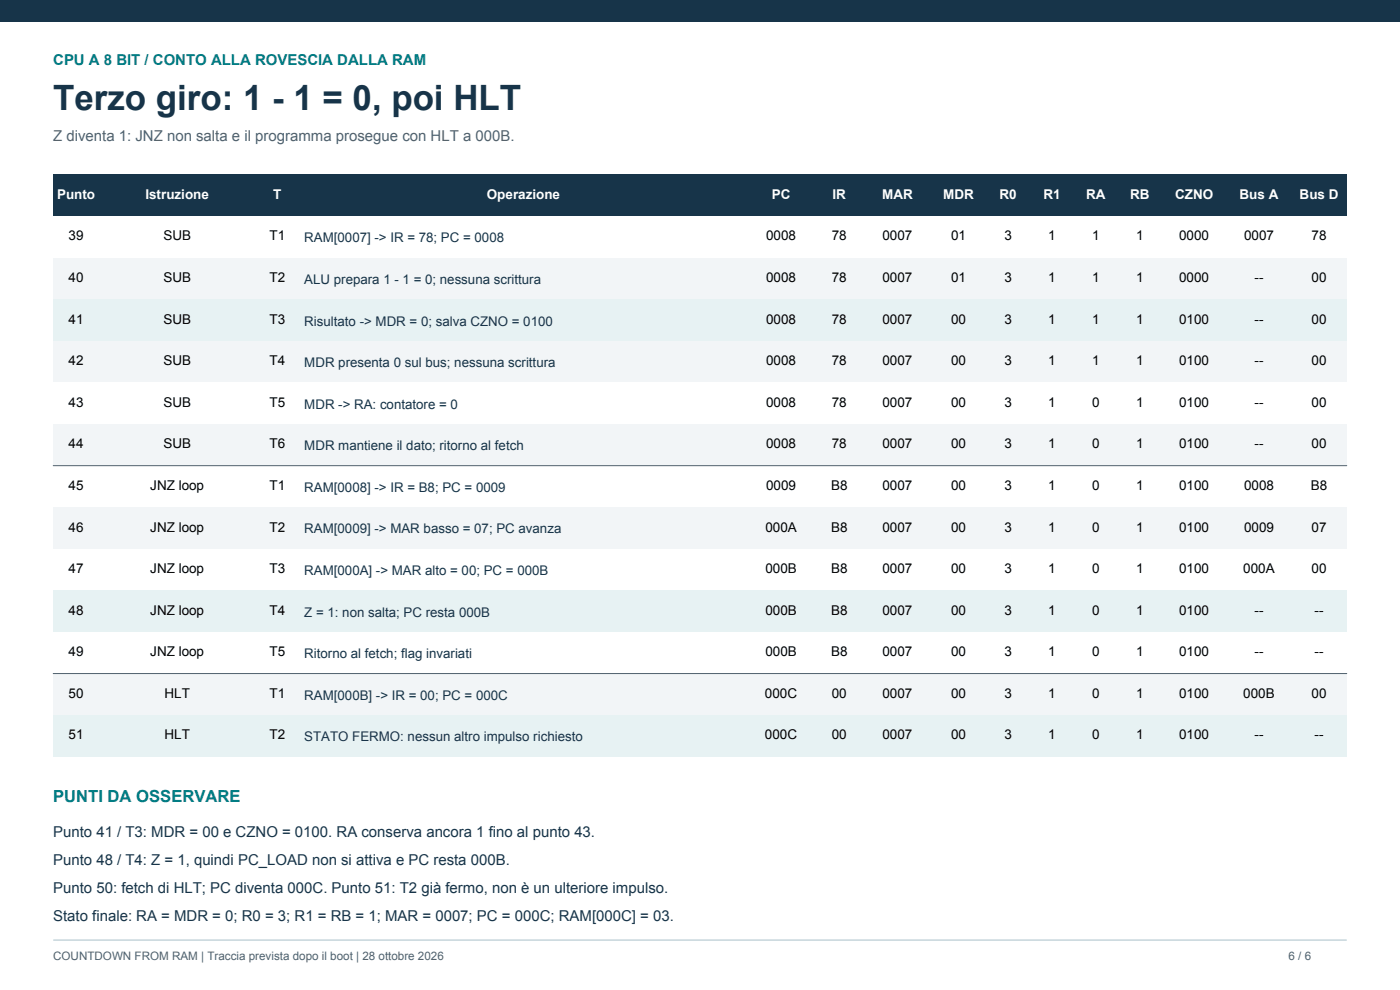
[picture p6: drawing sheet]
<svg xmlns="http://www.w3.org/2000/svg" width="297mm" height="210mm" viewBox="0 0 297 210" stroke-linecap="round" stroke-linejoin="round" font-family="sans-serif">
<defs><g id="words">
<text font-size="7.4" fill="#173449" x="11.3" y="23.3">Terzo giro: 1 - 1 = 0, poi HLT</text>
<text font-size="3.5" fill="#007c83" x="11.3" y="170">PUNTI DA OSSERVARE</text>
<text font-size="3.2" fill="#007c83" x="11.3" y="13.8">CPU A 8 BIT / CONTO ALLA ROVESCIA DALLA RAM</text>
<text font-size="3.2" fill="#50616d" x="11.3" y="30">Z diventa 1: JNZ non salta e il programma prosegue con HLT a 000B.</text>
<g font-size="3.2" fill="#173449">
<text x="11.3" y="177.4">Punto 41 / T3: MDR = 00 e CZNO = 0100. RA conserva ancora 1 fino al punto 43.</text>
<text x="11.3" y="183.4">Punto 48 / T4: Z = 1, quindi PC_LOAD non si attiva e PC resta 000B.</text>
<text x="11.3" y="189.4">Punto 50: fetch di HLT; PC diventa 000C. Punto 51: T2 già fermo, non è un ulteriore impulso.</text>
<text x="11.3" y="195.4">Stato finale: RA = MDR = 0; R0 = 3; R1 = RB = 1; MAR = 0007; PC = 000C; RAM[000C] = 03.</text>
</g>
<g font-size="2.9" fill="#fff">
<text x="12.1" y="42.2">Punto</text>
<text x="30.9" y="42.2">Istruzione</text>
<text x="58" y="42.2">T</text>
<text x="103.3" y="42.2">Operazione</text>
<text x="163.7" y="42.2">PC</text>
<text x="176.6" y="42.2">IR</text>
<text x="187.1" y="42.2">MAR</text>
<text x="200.1" y="42.2">MDR</text>
<text x="212" y="42.2">R0</text>
<text x="221.4" y="42.2">R1</text>
<text x="230.4" y="42.2">RA</text>
<text x="239.7" y="42.2">RB</text>
<text x="249.3" y="42.2">CZNO</text>
<text x="263" y="42.2">Bus A</text>
<text x="275.7" y="42.2">Bus D</text>
</g>
<g font-size="2.9">
<text x="14.6" y="51">39</text>
<text x="34.7" y="51">SUB</text>
<text x="57.2" y="51">T1</text>
<text x="162.5" y="51">0008</text>
<text x="176.5" y="51">78</text>
<text x="187.2" y="51">0007</text>
<text x="201.8" y="51">01</text>
<text x="213.1" y="51">3</text>
<text x="222.4" y="51">1</text>
<text x="231.7" y="51">1</text>
<text x="241" y="51">1</text>
<text x="250.2" y="51">0000</text>
<text x="263.9" y="51">0007</text>
<text x="278.3" y="51">78</text>
<text x="14.6" y="59.8">40</text>
<text x="34.7" y="59.8">SUB</text>
<text x="57.2" y="59.8">T2</text>
<text x="162.5" y="59.8">0008</text>
<text x="176.5" y="59.8">78</text>
<text x="187.2" y="59.8">0007</text>
<text x="201.8" y="59.8">01</text>
<text x="213.1" y="59.8">3</text>
<text x="222.4" y="59.8">1</text>
<text x="231.7" y="59.8">1</text>
<text x="241" y="59.8">1</text>
<text x="250.2" y="59.8">0000</text>
<text x="266.1" y="59.8">--</text>
<text x="278.3" y="59.8">00</text>
<text x="14.6" y="68.7">41</text>
<text x="34.7" y="68.7">SUB</text>
<text x="57.2" y="68.7">T3</text>
<text x="162.5" y="68.7">0008</text>
<text x="176.5" y="68.7">78</text>
<text x="187.2" y="68.7">0007</text>
<text x="201.8" y="68.7">00</text>
<text x="213.1" y="68.7">3</text>
<text x="222.4" y="68.7">1</text>
<text x="231.7" y="68.7">1</text>
<text x="241" y="68.7">1</text>
<text x="250.2" y="68.7">0100</text>
<text x="266.1" y="68.7">--</text>
<text x="278.3" y="68.7">00</text>
<text x="14.6" y="77.5">42</text>
<text x="34.7" y="77.5">SUB</text>
<text x="57.2" y="77.5">T4</text>
<text x="162.5" y="77.5">0008</text>
<text x="176.5" y="77.5">78</text>
<text x="187.2" y="77.5">0007</text>
<text x="201.8" y="77.5">00</text>
<text x="213.1" y="77.5">3</text>
<text x="222.4" y="77.5">1</text>
<text x="231.7" y="77.5">1</text>
<text x="241" y="77.5">1</text>
<text x="250.2" y="77.5">0100</text>
<text x="266.1" y="77.5">--</text>
<text x="278.3" y="77.5">00</text>
<text x="14.6" y="86.3">43</text>
<text x="34.7" y="86.3">SUB</text>
<text x="57.2" y="86.3">T5</text>
<text x="162.5" y="86.3">0008</text>
<text x="176.5" y="86.3">78</text>
<text x="187.2" y="86.3">0007</text>
<text x="201.8" y="86.3">00</text>
<text x="213.1" y="86.3">3</text>
<text x="222.4" y="86.3">1</text>
<text x="231.7" y="86.3">0</text>
<text x="241" y="86.3">1</text>
<text x="250.2" y="86.3">0100</text>
<text x="266.1" y="86.3">--</text>
<text x="278.3" y="86.3">00</text>
<text x="14.6" y="95.1">44</text>
<text x="34.7" y="95.1">SUB</text>
<text x="57.2" y="95.1">T6</text>
<text x="162.5" y="95.1">0008</text>
<text x="176.5" y="95.1">78</text>
<text x="187.2" y="95.1">0007</text>
<text x="201.8" y="95.1">00</text>
<text x="213.1" y="95.1">3</text>
<text x="222.4" y="95.1">1</text>
<text x="231.7" y="95.1">0</text>
<text x="241" y="95.1">1</text>
<text x="250.2" y="95.1">0100</text>
<text x="266.1" y="95.1">--</text>
<text x="278.3" y="95.1">00</text>
<text x="14.6" y="103.9">45</text>
<text x="31.9" y="103.9">JNZ loop</text>
<text x="57.2" y="103.9">T1</text>
<text x="162.5" y="103.9">0009</text>
<text x="176.3" y="103.9">B8</text>
<text x="187.2" y="103.9">0007</text>
<text x="201.8" y="103.9">00</text>
<text x="213.1" y="103.9">3</text>
<text x="222.4" y="103.9">1</text>
<text x="231.7" y="103.9">0</text>
<text x="241" y="103.9">1</text>
<text x="250.2" y="103.9">0100</text>
<text x="263.9" y="103.9">0008</text>
<text x="278.1" y="103.9">B8</text>
<text x="14.6" y="112.7">46</text>
<text x="31.9" y="112.7">JNZ loop</text>
<text x="57.2" y="112.7">T2</text>
<text x="162.4" y="112.7">000A</text>
<text x="176.3" y="112.7">B8</text>
<text x="187.2" y="112.7">0007</text>
<text x="201.8" y="112.7">00</text>
<text x="213.1" y="112.7">3</text>
<text x="222.4" y="112.7">1</text>
<text x="231.7" y="112.7">0</text>
<text x="241" y="112.7">1</text>
<text x="250.2" y="112.7">0100</text>
<text x="263.9" y="112.7">0009</text>
<text x="278.3" y="112.7">07</text>
<text x="14.6" y="121.6">47</text>
<text x="31.9" y="121.6">JNZ loop</text>
<text x="57.2" y="121.6">T3</text>
<text x="162.4" y="121.6">000B</text>
<text x="176.3" y="121.6">B8</text>
<text x="187.2" y="121.6">0007</text>
<text x="201.8" y="121.6">00</text>
<text x="213.1" y="121.6">3</text>
<text x="222.4" y="121.6">1</text>
<text x="231.7" y="121.6">0</text>
<text x="241" y="121.6">1</text>
<text x="250.2" y="121.6">0100</text>
<text x="263.8" y="121.6">000A</text>
<text x="278.3" y="121.6">00</text>
<text x="14.6" y="130.4">48</text>
<text x="31.9" y="130.4">JNZ loop</text>
<text x="57.2" y="130.4">T4</text>
<text x="162.4" y="130.4">000B</text>
<text x="176.3" y="130.4">B8</text>
<text x="187.2" y="130.4">0007</text>
<text x="201.8" y="130.4">00</text>
<text x="213.1" y="130.4">3</text>
<text x="222.4" y="130.4">1</text>
<text x="231.7" y="130.4">0</text>
<text x="241" y="130.4">1</text>
<text x="250.2" y="130.4">0100</text>
<text x="266.1" y="130.4">--</text>
<text x="278.9" y="130.4">--</text>
<text x="14.6" y="139.2">49</text>
<text x="31.9" y="139.2">JNZ loop</text>
<text x="57.2" y="139.2">T5</text>
<text x="162.4" y="139.2">000B</text>
<text x="176.3" y="139.2">B8</text>
<text x="187.2" y="139.2">0007</text>
<text x="201.8" y="139.2">00</text>
<text x="213.1" y="139.2">3</text>
<text x="222.4" y="139.2">1</text>
<text x="231.7" y="139.2">0</text>
<text x="241" y="139.2">1</text>
<text x="250.2" y="139.2">0100</text>
<text x="266.1" y="139.2">--</text>
<text x="278.9" y="139.2">--</text>
<text x="14.6" y="148">50</text>
<text x="34.9" y="148">HLT</text>
<text x="57.2" y="148">T1</text>
<text x="162.3" y="148">000C</text>
<text x="176.5" y="148">00</text>
<text x="187.2" y="148">0007</text>
<text x="201.8" y="148">00</text>
<text x="213.1" y="148">3</text>
<text x="222.4" y="148">1</text>
<text x="231.7" y="148">0</text>
<text x="241" y="148">1</text>
<text x="250.2" y="148">0100</text>
<text x="263.8" y="148">000B</text>
<text x="278.3" y="148">00</text>
<text x="14.6" y="156.8">51</text>
<text x="34.9" y="156.8">HLT</text>
<text x="57.2" y="156.8">T2</text>
<text x="162.3" y="156.8">000C</text>
<text x="176.5" y="156.8">00</text>
<text x="187.2" y="156.8">0007</text>
<text x="201.8" y="156.8">00</text>
<text x="213.1" y="156.8">3</text>
<text x="222.4" y="156.8">1</text>
<text x="231.7" y="156.8">0</text>
<text x="241" y="156.8">1</text>
<text x="250.2" y="156.8">0100</text>
<text x="266.1" y="156.8">--</text>
<text x="278.9" y="156.8">--</text>
</g>
<g font-size="2.8" fill="#173449">
<text x="64.6" y="51.4">RAM[0007] -&gt; IR = 78; PC = 0008</text>
<text x="64.6" y="60.2">ALU prepara 1 - 1 = 0; nessuna scrittura</text>
<text x="64.6" y="69.1">Risultato -&gt; MDR = 0; salva CZNO = 0100</text>
<text x="64.6" y="77.9">MDR presenta 0 sul bus; nessuna scrittura</text>
<text x="64.6" y="86.7">MDR -&gt; RA: contatore = 0</text>
<text x="64.6" y="95.5">MDR mantiene il dato; ritorno al fetch</text>
<text x="64.6" y="104.3">RAM[0008] -&gt; IR = B8; PC = 0009</text>
<text x="64.6" y="113.2">RAM[0009] -&gt; MAR basso = 07; PC avanza</text>
<text x="64.6" y="122">RAM[000A] -&gt; MAR alto = 00; PC = 000B</text>
<text x="64.6" y="130.8">Z = 1: non salta; PC resta 000B</text>
<text x="64.6" y="139.6">Ritorno al fetch; flag invariati</text>
<text x="64.6" y="148.4">RAM[000B] -&gt; IR = 00; PC = 000C</text>
<text x="64.6" y="157.3">STATO FERMO: nessun altro impulso richiesto</text>
</g>
<g font-size="2.5" fill="#50616d">
<text x="11.3" y="203.6">COUNTDOWN FROM RAM | Traccia prevista dopo il boot | 28 ottobre 2026</text>
<text x="273.4" y="203.6">6 / 6</text>
</g>
</g></defs>
<path d="M0 0h297v4.6h-297z" fill-rule="evenodd" fill="#173449"/>
<path d="M11.3 199.4h274.4" fill="none" stroke="#cbd9df" stroke-width=".35"/>
<path d="M11.3 37h274.4v8.9h-274.4z" fill-rule="evenodd" fill="#173449"/>
<path d="M11.3 45.9h274.4v8.8h-274.4z" fill-rule="evenodd" fill="#fff"/>
<path d="M11.3 54.7h274.4v8.8h-274.4z" fill-rule="evenodd" fill="#f2f5f7"/>
<path d="M11.3 63.5h274.4v8.8h-274.4z" fill-rule="evenodd" fill="#fff"/>
<path d="M11.3 72.3h274.4v8.8h-274.4z" fill-rule="evenodd" fill="#f2f5f7"/>
<path d="M11.3 81.1h274.4v8.9h-274.4z" fill-rule="evenodd" fill="#fff"/>
<path d="M11.3 90h274.4v8.8h-274.4z" fill-rule="evenodd" fill="#f2f5f7"/>
<path d="M11.3 98.8h274.4v8.8h-274.4z" fill-rule="evenodd" fill="#fff"/>
<path d="M11.3 107.6h274.4v8.8h-274.4z" fill-rule="evenodd" fill="#f2f5f7"/>
<path d="M11.3 116.4h274.4v8.8h-274.4z" fill-rule="evenodd" fill="#fff"/>
<path d="M11.3 125.2h274.4v8.9h-274.4z" fill-rule="evenodd" fill="#f2f5f7"/>
<path d="M11.3 134.1h274.4v8.8h-274.4z" fill-rule="evenodd" fill="#fff"/>
<path d="M11.3 142.9h274.4v8.8h-274.4z" fill-rule="evenodd" fill="#f2f5f7"/>
<path d="M11.3 151.7h274.4v8.8h-274.4z" fill-rule="evenodd" fill="#fff"/>
<g fill="#e7f2f3">
<path d="M11.3 63.5h274.4v8.8h-274.4z" fill-rule="evenodd"/>
<path d="M11.3 125.2h274.4v8.9h-274.4z" fill-rule="evenodd"/>
<path d="M11.3 151.7h274.4v8.8h-274.4z" fill-rule="evenodd"/>
</g>
<path d="M11.3 98.8h274.4M11.3 142.9h274.4" fill="none" stroke="#50616d" stroke-width=".21"/>
<use href="#words"/>
</svg>
